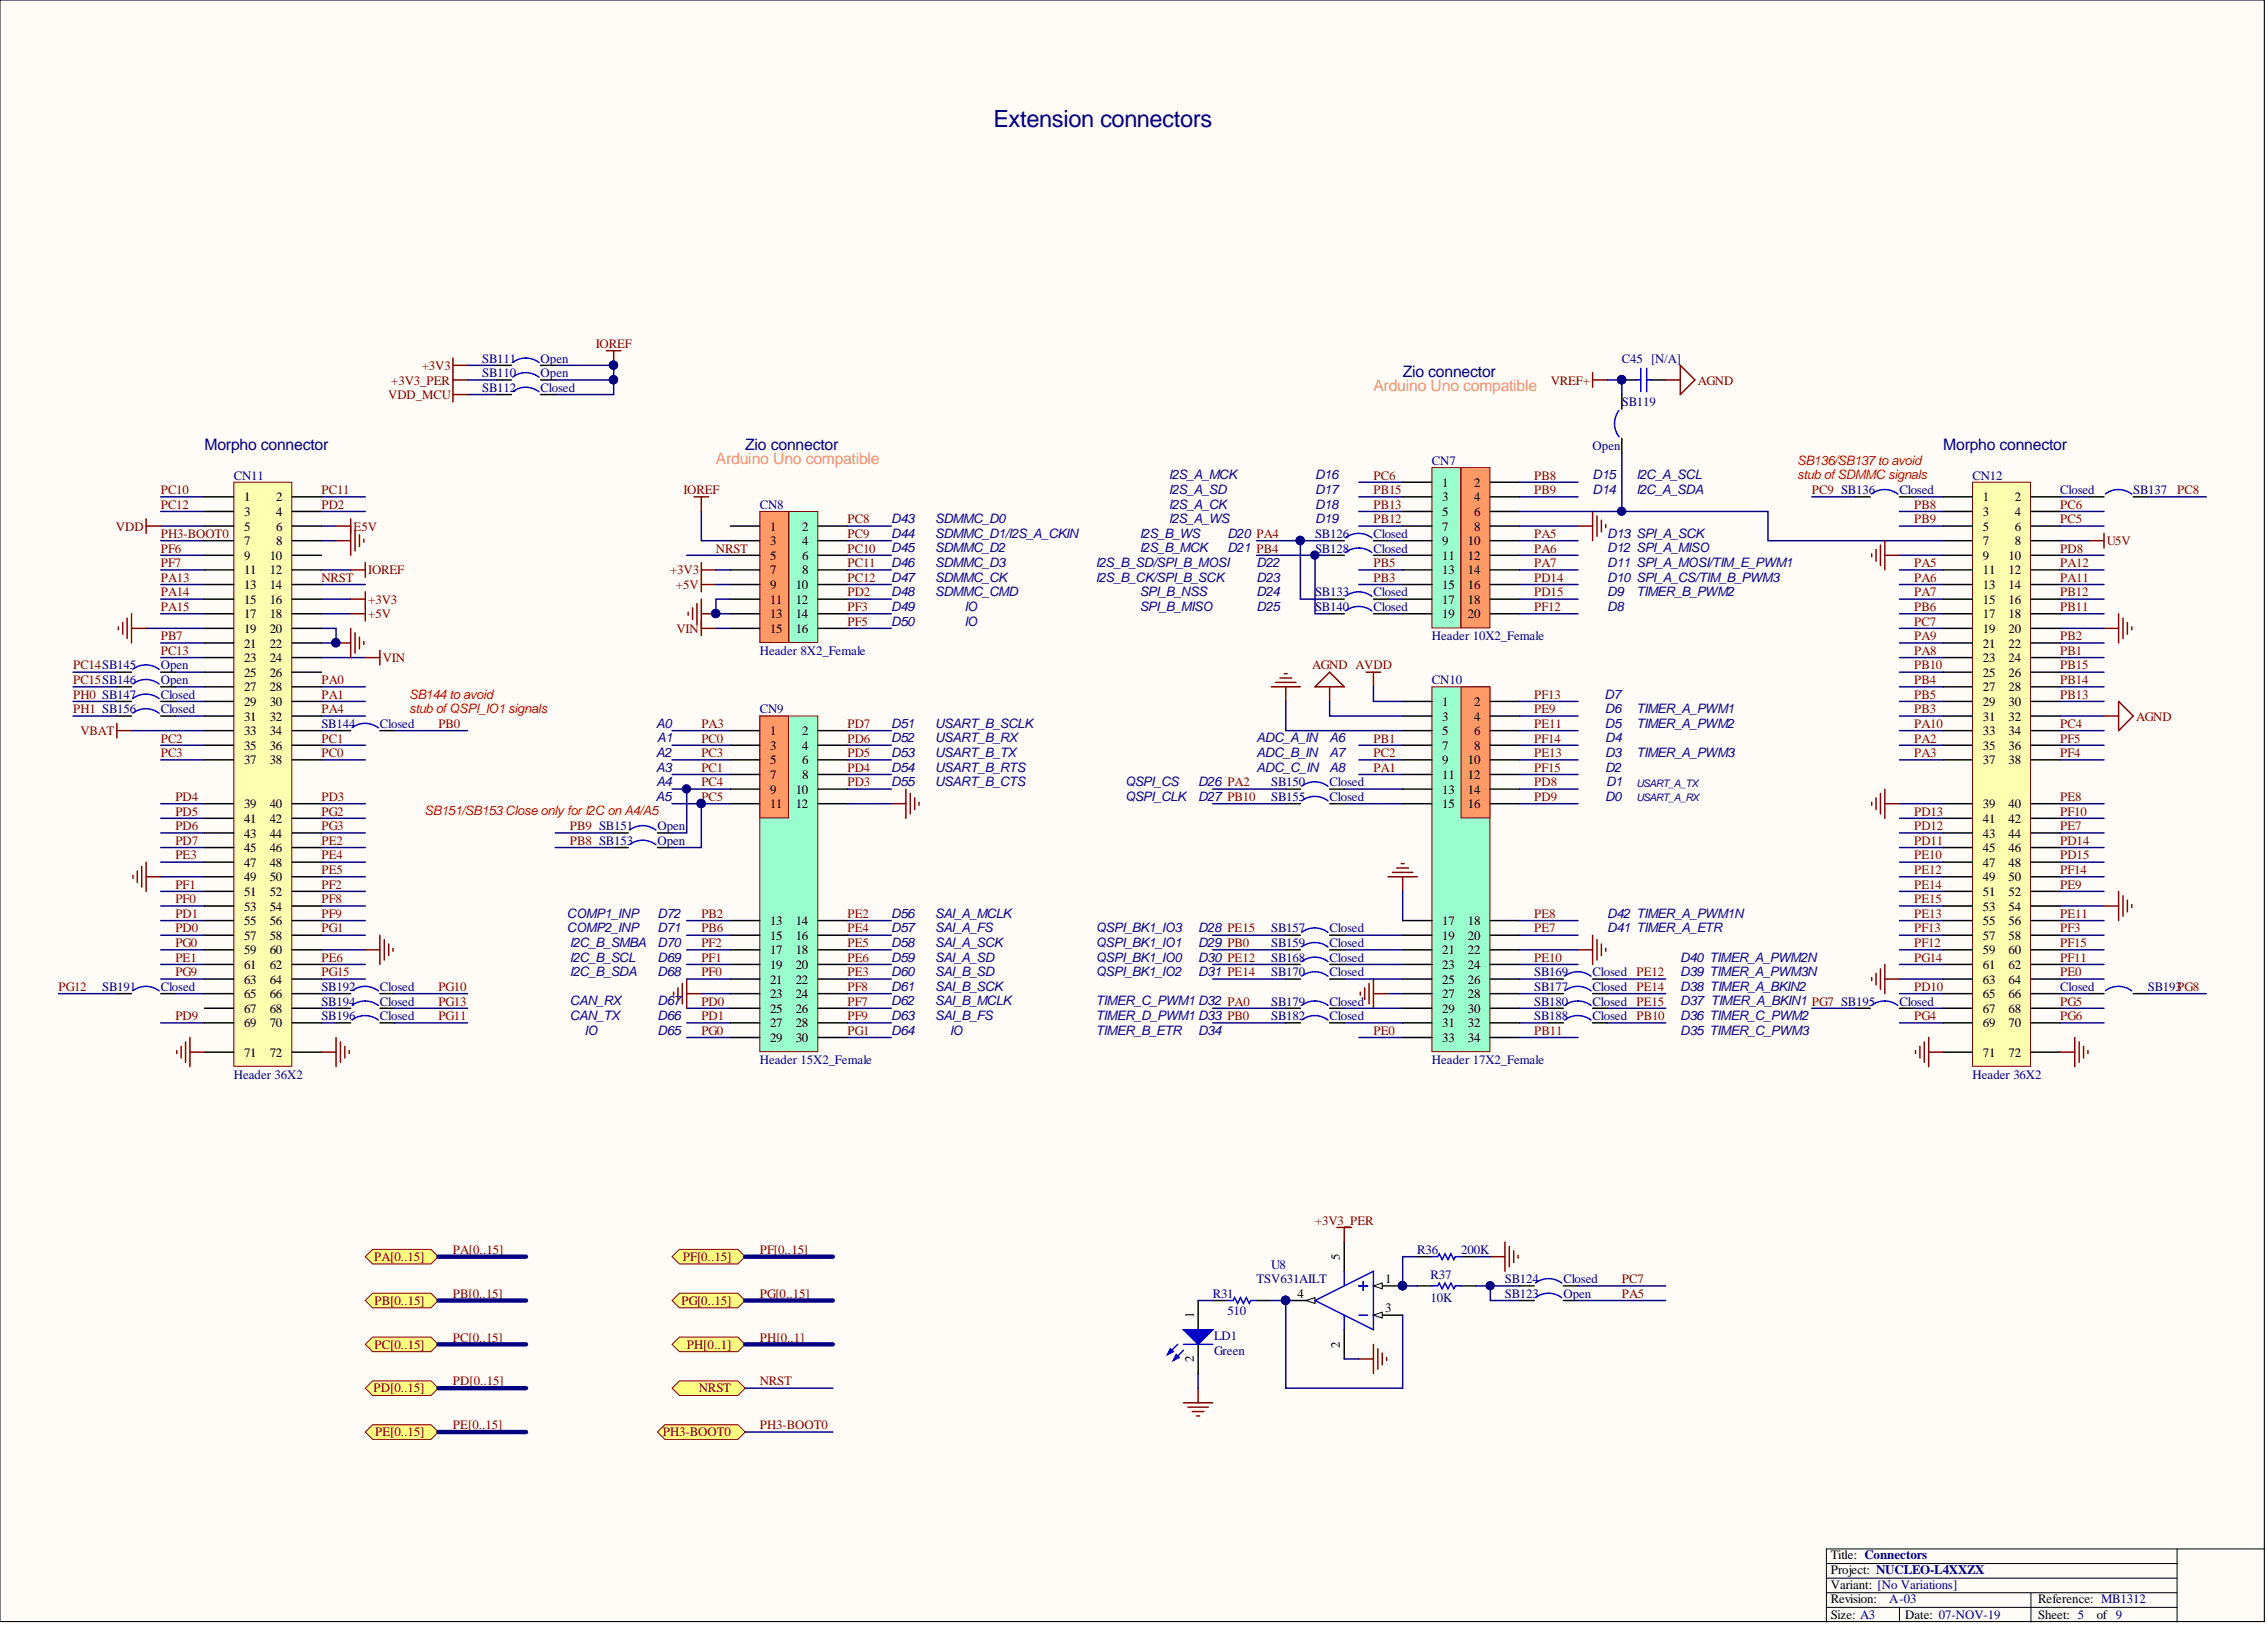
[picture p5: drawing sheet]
<svg xmlns="http://www.w3.org/2000/svg" width="393mm" height="282mm" viewBox="0 0 393 282" stroke-linecap="round" stroke-linejoin="round" font-family="sans-serif">
<defs><g id="words">
<text font-size="4.1" fill="#000080" x="172.4" y="22">Extension connectors</text>
<g font-size="2.7" fill="#000080">
<text x="243.4" y="65.3">Zio connector</text>
<text x="35.5" y="78">Morpho connector</text>
<text x="129.3" y="78">Zio connector</text>
<text x="337.2" y="78">Morpho connector</text>
</g>
<g font-size="2.7" fill="#f96">
<text x="238.3" y="67.9">Arduino Uno compatible</text>
<text x="124.2" y="80.5">Arduino Uno compatible</text>
</g>
<g font-size="2.3" fill="#0c0087">
<text x="202.8" y="83.2">I2S_A_MCK</text>
<text x="228.2" y="83.2">D16</text>
<text x="276.3" y="83.2">D15</text>
<text x="283.9" y="83.2">I2C_A_SCL</text>
<text x="202.8" y="85.7">I2S_A_SD</text>
<text x="202.8" y="88.2">I2S_A_CK</text>
<text x="228.2" y="85.7">D17</text>
<text x="228.2" y="88.2">D18</text>
<text x="276.3" y="85.7">D14</text>
<text x="283.9" y="85.7">I2C_A_SDA</text>
<text x="154.6" y="90.8">D43</text>
<text x="154.6" y="93.3">D44</text>
<text x="154.6" y="95.8">D45</text>
<text x="162.3" y="90.8">SDMMC_D0</text>
<text x="162.3" y="93.3">SDMMC_D1/I2S_A_CKIN</text>
<text x="162.3" y="95.8">SDMMC_D2</text>
<text x="197.7" y="93.3">I2S_B_WS</text>
<text x="197.7" y="95.8">I2S_B_MCK</text>
<text x="202.8" y="90.8">I2S_A_WS</text>
<text x="213" y="93.3">D20 PA4</text>
<text x="213" y="95.8">D21 PB4</text>
<text x="228.2" y="90.8">D19</text>
<text x="278.9" y="93.3">D13 SPI_A_SCK</text>
<text x="278.9" y="95.8">D12 SPI_A_MISO</text>
<text x="154.6" y="98.4">D46</text>
<text x="154.6" y="100.9">D47</text>
<text x="162.3" y="100.9">SDMMC_CK</text>
<text x="162.3" y="98.4">SDMMC_D3</text>
<text x="190.1" y="98.4">I2S_B_SD/SPI_B_MOSI</text>
<text x="190.1" y="100.9">I2S_B_CK/SPI_B_SCK</text>
<text x="218" y="98.4">D22</text>
<text x="218" y="100.9">D23</text>
<text x="278.9" y="100.9">D10 SPI_A_CS/TIM_B_PWM3</text>
<text x="278.9" y="98.4">D11 SPI_A_MOSI/TIM_E_PWM1</text>
<text x="154.6" y="103.4">D48</text>
<text x="154.6" y="106">D49</text>
<text x="162.3" y="103.4">SDMMC_CMD</text>
<text x="167.3" y="106">IO</text>
<text x="197.7" y="106">SPI_B_MISO</text>
<text x="197.7" y="103.4">SPI_B_NSS</text>
<text x="218" y="103.4">D24</text>
<text x="218" y="106">D25</text>
<text x="278.9" y="106">D8</text>
<text x="278.9" y="103.4">D9</text>
<text x="283.9" y="103.4">TIMER_B_PWM2</text>
<text x="154.6" y="108.5">D50</text>
<text x="167.3" y="108.5">IO</text>
<text x="278.4" y="121.2">D7</text>
<text x="278.5" y="123.7">D6</text>
<text x="283.9" y="123.7">TIMER_A_PWM1</text>
<text x="113.8" y="126.2">A0</text>
<text x="113.8" y="131.3">A2</text>
<text x="114" y="128.8">A1</text>
<text x="154.6" y="126.2">D51</text>
<text x="154.6" y="128.8">D52</text>
<text x="154.6" y="131.3">D53</text>
<text x="162.3" y="131.3">USART_B_TX</text>
<text x="162.3" y="128.8">USART_B_RX</text>
<text x="162.3" y="126.2">USART_B_SCLK</text>
<text x="218" y="128.8">ADC_A_IN</text>
<text x="218" y="131.3">ADC_B_IN</text>
<text x="230.7" y="128.8">A6</text>
<text x="230.7" y="131.3">A7</text>
<text x="278.5" y="126.2">D5</text>
<text x="278.5" y="131.3">D3</text>
<text x="278.5" y="128.8">D4</text>
<text x="283.9" y="126.2">TIMER_A_PWM2</text>
<text x="283.9" y="131.3">TIMER_A_PWM3</text>
<text x="113.8" y="133.8">A3</text>
<text x="113.9" y="136.4">A4</text>
<text x="154.6" y="133.8">D54</text>
<text x="154.6" y="136.4">D55</text>
<text x="162.3" y="136.4">USART_B_CTS</text>
<text x="162.3" y="133.8">USART_B_RTS</text>
<text x="195.2" y="136.4">QSPI_CS</text>
<text x="207.9" y="136.4">D26 PA2</text>
<text x="218" y="133.8">ADC_C_IN</text>
<text x="230.7" y="133.8">A8</text>
<text x="278.5" y="133.8">D2</text>
<text x="278.7" y="136.4">D1</text>
<text x="113.8" y="138.9">A5</text>
<text x="195.2" y="138.9">QSPI_CLK</text>
<text x="207.9" y="138.9">D27 PB10</text>
<text x="278.5" y="138.9">D0</text>
<text x="98.4" y="159.2">COMP1_INP</text>
<text x="98.4" y="161.7">COMP2_INP</text>
<text x="114.1" y="159.2">D72</text>
<text x="114.1" y="161.7">D71</text>
<text x="154.6" y="159.2">D56</text>
<text x="154.6" y="161.7">D57</text>
<text x="162.3" y="161.7">SAI_A_FS</text>
<text x="162.3" y="159.2">SAI_A_MCLK</text>
<text x="190.1" y="161.7">QSPI_BK1_IO3</text>
<text x="207.9" y="161.7">D28 PE15</text>
<text x="278.9" y="161.7">D41 TIMER_A_ETR</text>
<text x="278.9" y="159.2">D42 TIMER_A_PWM1N</text>
<text x="98.9" y="166.8">I2C_B_SCL</text>
<text x="98.9" y="164.3">I2C_B_SMBA</text>
<text x="114.1" y="164.3">D70</text>
<text x="114.1" y="166.8">D69</text>
<text x="154.6" y="164.3">D58</text>
<text x="154.6" y="166.8">D59</text>
<text x="162.3" y="166.8">SAI_A_SD</text>
<text x="162.3" y="164.3">SAI_A_SCK</text>
<text x="190.1" y="166.8">QSPI_BK1_IO0</text>
<text x="190.1" y="164.3">QSPI_BK1_IO1</text>
<text x="207.9" y="164.3">D29 PB0</text>
<text x="207.9" y="166.8">D30 PE12</text>
<text x="291.5" y="166.8">D40 TIMER_A_PWM2N</text>
<text x="98.9" y="169.3">I2C_B_SDA</text>
<text x="114.1" y="169.3">D68</text>
<text x="154.6" y="169.3">D60</text>
<text x="154.6" y="171.9">D61</text>
<text x="162.3" y="169.3">SAI_B_SD</text>
<text x="162.3" y="171.9">SAI_B_SCK</text>
<text x="190.1" y="169.3">QSPI_BK1_IO2</text>
<text x="207.9" y="169.3">D31 PE14</text>
<text x="291.5" y="171.9">D38 TIMER_A_BKIN2</text>
<text x="291.5" y="169.3">D39 TIMER_A_PWM3N</text>
<text x="98.9" y="176.9">CAN_TX</text>
<text x="98.9" y="174.4">CAN_RX</text>
<text x="101.4" y="179.5">IO</text>
<text x="114.1" y="174.4">D67</text>
<text x="114.1" y="176.9">D66</text>
<text x="114.1" y="179.5">D65</text>
<text x="154.6" y="174.4">D62</text>
<text x="154.6" y="176.9">D63</text>
<text x="154.6" y="179.5">D64</text>
<text x="162.3" y="176.9">SAI_B_FS</text>
<text x="162.3" y="174.4">SAI_B_MCLK</text>
<text x="164.8" y="179.5">IO</text>
<text x="190.1" y="176.9">TIMER_D_PWM1 D33 PB0</text>
<text x="190.1" y="179.5">TIMER_B_ETR</text>
<text x="190.1" y="174.4">TIMER_C_PWM1 D32 PA0</text>
<text x="207.9" y="179.5">D34</text>
<text x="291.5" y="179.5">D35 TIMER_C_PWM3</text>
<text x="291.5" y="176.9">D36 TIMER_C_PWM2</text>
<text x="291.5" y="174.4">D37 TIMER_A_BKIN1 PG7 SB195</text>
</g>
<g font-size="2.3" fill="#f00">
<text x="311.8" y="80.6">SB136/SB137to avoid</text>
<text x="311.8" y="83.2">stub ofSDMMC signals</text>
<text x="71" y="121.2">SB144 to avoid</text>
<text x="71" y="123.7">stub ofQSPI_IO1 signals</text>
<text x="73.7" y="141.5">SB151/SB153 Close onlyforI2C on A4/A5</text>
</g>
<g font-size="2.2" fill="#800000">
<text x="73.2" y="64.2">+3V3</text>
<text x="103.4" y="60.4">IOREF</text>
<text x="67.4" y="69.2">VDD_MCU</text>
<text x="67.9" y="66.7">+3V3_PER</text>
<text x="269.1" y="66.7">VREF+</text>
<text x="294.6" y="66.7">AGND</text>
<text x="238.3" y="83.2">PC6</text>
<text x="266.2" y="83.2">PB8</text>
<text x="27.9" y="85.7">PC10</text>
<text x="27.9" y="88.2">PC12</text>
<text x="55.8" y="85.7">PC11</text>
<text x="55.8" y="88.2">PD2</text>
<text x="118.6" y="85.7">IOREF</text>
<text x="238.3" y="85.7">PB15</text>
<text x="238.3" y="88.2">PB13</text>
<text x="266.2" y="85.7">PB9</text>
<text x="314.4" y="85.7">PC9 SB136</text>
<text x="332.1" y="88.2">PB8</text>
<text x="357.5" y="88.2">PC6</text>
<text x="377.7" y="85.7">PC8</text>
<text x="20.1" y="92">VDD</text>
<text x="27.9" y="95.8">PF6</text>
<text x="27.9" y="93.3">PH3-BOOT0</text>
<text x="61.4" y="92">E5V</text>
<text x="124.2" y="95.8">NRST</text>
<text x="147" y="90.8">PC8</text>
<text x="147" y="93.3">PC9</text>
<text x="147" y="95.8">PC10</text>
<text x="238.3" y="90.8">PB12</text>
<text x="266.2" y="93.3">PA5</text>
<text x="266.2" y="95.8">PA6</text>
<text x="332.1" y="90.8">PB9</text>
<text x="357.5" y="90.8">PC5</text>
<text x="357.5" y="95.8">PD8</text>
<text x="365.6" y="94.6">U5V</text>
<text x="27.9" y="100.9">PA13</text>
<text x="27.9" y="98.4">PF7</text>
<text x="55.8" y="100.9">NRST</text>
<text x="63.9" y="99.7">IOREF</text>
<text x="116.3" y="99.7">+3V3</text>
<text x="147" y="98.4">PC11</text>
<text x="147" y="100.9">PC12</text>
<text x="238.3" y="98.4">PB5</text>
<text x="238.3" y="100.9">PB3</text>
<text x="266.2" y="98.4">PA7</text>
<text x="266.2" y="100.9">PD14</text>
<text x="332.1" y="98.4">PA5</text>
<text x="332.1" y="100.9">PA6</text>
<text x="357.5" y="100.9">PA11</text>
<text x="357.5" y="98.4">PA12</text>
<text x="27.9" y="106">PA15</text>
<text x="27.9" y="103.5">PA14</text>
<text x="63.9" y="104.7">+3V3</text>
<text x="63.9" y="107.3">+5V</text>
<text x="117.3" y="102.2">+5V</text>
<text x="147" y="103.5">PD2</text>
<text x="147" y="106">PF3</text>
<text x="266.2" y="103.5">PD15</text>
<text x="266.2" y="106">PF12</text>
<text x="332.1" y="103.5">PA7</text>
<text x="332.1" y="106">PB6</text>
<text x="357.5" y="106">PB11</text>
<text x="357.5" y="103.5">PB12</text>
<text x="27.9" y="111.1">PB7</text>
<text x="27.9" y="113.6">PC13</text>
<text x="117.4" y="109.8">VIN</text>
<text x="147" y="108.5">PF5</text>
<text x="332.1" y="111.1">PA9</text>
<text x="332.1" y="113.6">PA8</text>
<text x="332.1" y="108.5">PC7</text>
<text x="357.5" y="113.6">PB1</text>
<text x="357.5" y="111.1">PB2</text>
<text x="12.7" y="116.1">PC14SB145</text>
<text x="12.7" y="118.7">PC15SB146</text>
<text x="55.8" y="118.7">PA0</text>
<text x="66.4" y="114.9">VIN</text>
<text x="227.7" y="116.1">AGND AVDD</text>
<text x="332.1" y="118.7">PB4</text>
<text x="332.1" y="116.1">PB10</text>
<text x="357.5" y="118.7">PB14</text>
<text x="357.5" y="116.1">PB15</text>
<text x="12.7" y="121.2">PH0 SB147</text>
<text x="12.7" y="123.7">PH1 SB156</text>
<text x="55.8" y="123.7">PA4</text>
<text x="55.8" y="121.2">PA1</text>
<text x="266.2" y="121.2">PF13</text>
<text x="266.2" y="123.7">PE9</text>
<text x="332.1" y="123.7">PB3</text>
<text x="332.1" y="121.2">PB5</text>
<text x="357.5" y="121.2">PB13</text>
<text x="370.6" y="125">AGND</text>
<text x="13.9" y="127.5">VBAT</text>
<text x="27.9" y="128.8">PC2</text>
<text x="27.9" y="131.3">PC3</text>
<text x="55.8" y="128.8">PC1</text>
<text x="55.8" y="131.3">PC0</text>
<text x="76.1" y="126.3">PB0</text>
<text x="121.7" y="126.3">PA3</text>
<text x="121.7" y="128.8">PC0</text>
<text x="121.7" y="131.3">PC3</text>
<text x="147" y="131.3">PD5</text>
<text x="147" y="128.8">PD6</text>
<text x="147" y="126.3">PD7</text>
<text x="238.3" y="128.8">PB1</text>
<text x="238.3" y="131.3">PC2</text>
<text x="266.2" y="128.8">PF14</text>
<text x="266.2" y="126.3">PE11</text>
<text x="266.2" y="131.3">PE13</text>
<text x="332.1" y="128.8">PA2</text>
<text x="332.1" y="126.3">PA10</text>
<text x="332.1" y="131.3">PA3</text>
<text x="357.5" y="126.3">PC4</text>
<text x="357.5" y="131.3">PF4</text>
<text x="357.5" y="128.8">PF5</text>
<text x="121.7" y="133.9">PC1</text>
<text x="121.7" y="136.4">PC4</text>
<text x="147" y="136.4">PD3</text>
<text x="147" y="133.9">PD4</text>
<text x="238.3" y="133.9">PA1</text>
<text x="266.2" y="133.9">PF15</text>
<text x="266.2" y="136.4">PD8</text>
<text x="30.4" y="138.9">PD4</text>
<text x="30.4" y="141.5">PD5</text>
<text x="55.8" y="138.9">PD3</text>
<text x="55.8" y="141.5">PG2</text>
<text x="121.7" y="138.9">PC5</text>
<text x="266.2" y="138.9">PD9</text>
<text x="332.1" y="141.5">PD13</text>
<text x="357.5" y="138.9">PE8</text>
<text x="357.5" y="141.5">PF10</text>
<text x="30.4" y="149.1">PE3</text>
<text x="30.4" y="144">PD6</text>
<text x="30.4" y="146.5">PD7</text>
<text x="55.8" y="146.5">PE2</text>
<text x="55.8" y="149.1">PE4</text>
<text x="55.8" y="144">PG3</text>
<text x="98.9" y="146.5">PB8 SB153</text>
<text x="98.9" y="144">PB9 SB151</text>
<text x="332.1" y="149.1">PE10</text>
<text x="332.1" y="146.5">PD11</text>
<text x="332.1" y="144">PD12</text>
<text x="357.5" y="144">PE7</text>
<text x="357.5" y="146.5">PD14</text>
<text x="357.5" y="149.1">PD15</text>
<text x="30.4" y="154.1">PF1</text>
<text x="55.8" y="151.6">PE5</text>
<text x="55.8" y="154.1">PF2</text>
<text x="332.1" y="154.1">PE14</text>
<text x="332.1" y="151.6">PE12</text>
<text x="357.5" y="154.1">PE9</text>
<text x="357.5" y="151.6">PF14</text>
<text x="30.4" y="161.7">PD0</text>
<text x="30.4" y="159.2">PD1</text>
<text x="30.4" y="156.7">PF0</text>
<text x="55.8" y="161.7">PG1</text>
<text x="55.8" y="159.2">PF9</text>
<text x="55.8" y="156.7">PF8</text>
<text x="121.7" y="159.2">PB2</text>
<text x="121.7" y="161.7">PB6</text>
<text x="147" y="159.2">PE2</text>
<text x="147" y="161.7">PE4</text>
<text x="266.2" y="159.2">PE8</text>
<text x="266.2" y="161.7">PE7</text>
<text x="332.1" y="156.7">PE15</text>
<text x="332.1" y="159.2">PE13</text>
<text x="332.1" y="161.7">PF13</text>
<text x="357.5" y="159.2">PE11</text>
<text x="357.5" y="161.7">PF3</text>
<text x="30.4" y="166.8">PE1</text>
<text x="30.4" y="164.3">PG0</text>
<text x="55.8" y="166.8">PE6</text>
<text x="121.7" y="166.8">PF1</text>
<text x="121.7" y="164.3">PF2</text>
<text x="147" y="164.3">PE5</text>
<text x="147" y="166.8">PE6</text>
<text x="266.2" y="166.8">PE10</text>
<text x="332.1" y="166.8">PG14</text>
<text x="332.1" y="164.3">PF12</text>
<text x="357.5" y="164.3">PF15</text>
<text x="357.5" y="166.8">PF11</text>
<text x="10.1" y="171.9">PG12</text>
<text x="30.4" y="169.4">PG9</text>
<text x="55.8" y="169.4">PG15</text>
<text x="76.1" y="171.9">PG10</text>
<text x="121.7" y="169.4">PF0</text>
<text x="147" y="169.4">PE3</text>
<text x="147" y="171.9">PF8</text>
<text x="283.9" y="171.9">PE14</text>
<text x="283.9" y="169.4">PE12</text>
<text x="332.1" y="171.9">PD10</text>
<text x="357.5" y="169.4">PE0</text>
<text x="30.4" y="177">PD9</text>
<text x="76.1" y="177">PG11</text>
<text x="76.1" y="174.4">PG13</text>
<text x="121.7" y="174.4">PD0</text>
<text x="121.7" y="177">PD1</text>
<text x="121.7" y="179.5">PG0</text>
<text x="147" y="177">PF9</text>
<text x="147" y="174.4">PF7</text>
<text x="147" y="179.5">PG1</text>
<text x="238.3" y="179.5">PE0</text>
<text x="266.2" y="179.5">PB11</text>
<text x="283.9" y="177">PB10</text>
<text x="283.9" y="174.4">PE15</text>
<text x="332.1" y="177">PG4</text>
<text x="357.5" y="174.4">PG5</text>
<text x="357.5" y="177">PG6</text>
<text x="228.1" y="212.4">+3V3_PER</text>
<text x="64.9" y="218.7">PA[0..15]</text>
<text x="78.6" y="217.5">PA[0..15]</text>
<text x="118.5" y="218.7">PF[0..15]</text>
<text x="131.8" y="217.5">PF[0..15]</text>
<text x="65" y="226.3">PB[0..15]</text>
<text x="78.6" y="225.1">PB[0..15]</text>
<text x="118.2" y="226.3">PG[0..15]</text>
<text x="131.8" y="225.1">PG[0..15]</text>
<text x="281.4" y="225.1">PA5</text>
<text x="281.4" y="222.6">PC7</text>
<text x="65" y="233.9">PC[0..15]</text>
<text x="78.6" y="232.7">PC[0..15]</text>
<text x="119.2" y="233.9">PH[0..1]</text>
<text x="131.8" y="232.7">PH[0..1]</text>
<text x="64.8" y="241.5">PD[0..15]</text>
<text x="78.6" y="240.3">PD[0..15]</text>
<text x="121.3" y="241.5">NRST</text>
<text x="131.8" y="240.3">NRST</text>
<text x="65.1" y="249.1">PE[0..15]</text>
<text x="78.6" y="247.9">PE[0..15]</text>
<text x="115" y="249.1">PH3-BOOT0</text>
<text x="131.8" y="247.9">PH3-BOOT0</text>
</g>
<g font-size="2.2" fill="#000080">
<text x="83.7" y="65.4">SB110</text>
<text x="83.7" y="62.9">SB111</text>
<text x="93.8" y="65.4">Open</text>
<text x="93.8" y="62.9">Open</text>
<text x="281.4" y="62.9">C45 [N/A]</text>
<text x="83.7" y="68">SB112</text>
<text x="93.8" y="68">Closed</text>
<text x="281.4" y="70.5">SB119</text>
<text x="40.6" y="83.2">CN11</text>
<text x="248.4" y="80.6">CN7</text>
<text x="276.3" y="78.1">Open</text>
<text x="342.2" y="83.2">CN12</text>
<text x="131.8" y="88.2">CN8</text>
<text x="329.6" y="85.7">Closed</text>
<text x="357.5" y="85.7">Closed</text>
<text x="370.1" y="85.7">SB137</text>
<text x="228.2" y="93.3">SB126</text>
<text x="228.2" y="95.8">SB128</text>
<text x="238.3" y="93.3">Closed</text>
<text x="238.3" y="95.8">Closed</text>
<text x="228.2" y="103.5">SB133</text>
<text x="228.2" y="106">SB140</text>
<text x="238.3" y="103.5">Closed</text>
<text x="238.3" y="106">Closed</text>
<text x="131.8" y="113.6">Header 8X2_Female</text>
<text x="248.4" y="111.1">Header 10X2_Female</text>
<text x="27.9" y="118.7">Open</text>
<text x="27.9" y="116.1">Open</text>
<text x="248.4" y="118.7">CN10</text>
<text x="27.9" y="123.7">Closed</text>
<text x="27.9" y="121.2">Closed</text>
<text x="131.8" y="123.7">CN9</text>
<text x="55.8" y="126.3">SB144</text>
<text x="65.9" y="126.3">Closed</text>
<text x="220.6" y="136.4">SB150</text>
<text x="230.7" y="136.4">Closed</text>
<text x="220.6" y="138.9">SB155</text>
<text x="230.7" y="138.9">Closed</text>
<text x="114.1" y="146.5">Open</text>
<text x="114.1" y="144">Open</text>
<text x="220.6" y="161.7">SB157</text>
<text x="230.7" y="161.7">Closed</text>
<text x="220.6" y="166.8">SB168</text>
<text x="220.6" y="164.3">SB159</text>
<text x="230.7" y="166.8">Closed</text>
<text x="230.7" y="164.3">Closed</text>
<text x="17.7" y="171.9">SB191</text>
<text x="27.9" y="171.9">Closed</text>
<text x="55.8" y="171.9">SB192</text>
<text x="65.9" y="171.9">Closed</text>
<text x="220.6" y="169.4">SB170</text>
<text x="230.7" y="169.4">Closed</text>
<text x="266.2" y="171.9">SB177</text>
<text x="266.2" y="169.4">SB169</text>
<text x="276.3" y="171.9">Closed</text>
<text x="276.3" y="169.4">Closed</text>
<text x="357.5" y="171.9">Closed</text>
<text x="372.7" y="171.9">SB193PG8</text>
<text x="55.8" y="174.4">SB194</text>
<text x="55.8" y="177">SB196</text>
<text x="65.9" y="174.4">Closed</text>
<text x="65.9" y="177">Closed</text>
<text x="220.6" y="174.4">SB179</text>
<text x="220.6" y="177">SB182</text>
<text x="230.7" y="174.4">Closed</text>
<text x="230.7" y="177">Closed</text>
<text x="266.2" y="177">SB188</text>
<text x="266.2" y="174.4">SB180</text>
<text x="276.3" y="177">Closed</text>
<text x="276.3" y="174.4">Closed</text>
<text x="329.6" y="174.4">Closed</text>
<text x="131.8" y="184.6">Header 15X2_Female</text>
<text x="248.4" y="184.6">Header 17X2_Female</text>
<text x="40.6" y="187.1">Header 36X2</text>
<text x="342.2" y="187.1">Header 36X2</text>
<text x="220.6" y="220">U8</text>
<text x="245.9" y="217.5">R36</text>
<text x="248.2" y="221.8">R37</text>
<text x="253.5" y="217.5">200K</text>
<text x="210.4" y="225.1">R31</text>
<text x="218" y="222.6">TSV631AILT</text>
<text x="248.2" y="225.9">10K</text>
<text x="261.1" y="222.6">SB124</text>
<text x="261.1" y="225.1">SB123</text>
<text x="271.3" y="222.6">Closed</text>
<text x="271.3" y="225.1">Open</text>
<text x="210.7" y="232.5">LD1</text>
<text x="213" y="228.2">510</text>
<text x="210.7" y="235">Green</text>
<text x="327.8" y="278.1">A-03</text>
</g>
<g font-size="2.2">
<text x="42.3" y="87">1</text>
<text x="42.3" y="89.5">3</text>
<text x="47.9" y="87">2</text>
<text x="47.9" y="89.5">4</text>
<text x="250.2" y="84.4">1</text>
<text x="250.2" y="87">3</text>
<text x="250.2" y="89.5">5</text>
<text x="255.8" y="84.4">2</text>
<text x="255.8" y="87">4</text>
<text x="255.8" y="89.5">6</text>
<text x="344" y="87">1</text>
<text x="344" y="89.5">3</text>
<text x="349.6" y="87">2</text>
<text x="349.6" y="89.5">4</text>
<text x="42.3" y="92">5</text>
<text x="42.3" y="94.6">7</text>
<text x="47.9" y="92">6</text>
<text x="47.9" y="94.6">8</text>
<text x="133.6" y="92">1</text>
<text x="133.6" y="94.6">3</text>
<text x="139.2" y="92">2</text>
<text x="139.2" y="94.6">4</text>
<text x="250.2" y="92">7</text>
<text x="250.2" y="94.6">9</text>
<text x="254.7" y="94.6">10</text>
<text x="255.8" y="92">8</text>
<text x="344" y="92">5</text>
<text x="344" y="94.6">7</text>
<text x="349.6" y="92">6</text>
<text x="349.6" y="94.6">8</text>
<text x="42.3" y="97.1">9</text>
<text x="42.3" y="99.7">11</text>
<text x="46.8" y="97.1">10</text>
<text x="46.8" y="99.7">12</text>
<text x="133.6" y="97.1">5</text>
<text x="133.6" y="99.7">7</text>
<text x="139.2" y="97.1">6</text>
<text x="139.2" y="99.7">8</text>
<text x="250.2" y="97.1">11</text>
<text x="250.2" y="99.7">13</text>
<text x="254.7" y="97.1">12</text>
<text x="254.7" y="99.7">14</text>
<text x="344" y="97.1">9</text>
<text x="344" y="99.7">11</text>
<text x="348.5" y="97.1">10</text>
<text x="348.5" y="99.7">12</text>
<text x="42.3" y="102.2">13</text>
<text x="42.3" y="104.7">15</text>
<text x="42.3" y="107.3">17</text>
<text x="46.8" y="102.2">14</text>
<text x="46.8" y="104.7">16</text>
<text x="46.8" y="107.3">18</text>
<text x="133.6" y="102.2">9</text>
<text x="133.6" y="104.7">11</text>
<text x="133.6" y="107.3">13</text>
<text x="138.1" y="102.2">10</text>
<text x="138.1" y="104.7">12</text>
<text x="138.1" y="107.3">14</text>
<text x="250.2" y="102.2">15</text>
<text x="250.2" y="104.7">17</text>
<text x="250.2" y="107.3">19</text>
<text x="254.7" y="102.2">16</text>
<text x="254.7" y="104.7">18</text>
<text x="254.7" y="107.3">20</text>
<text x="344" y="102.2">13</text>
<text x="344" y="104.7">15</text>
<text x="344" y="107.3">17</text>
<text x="348.5" y="102.2">14</text>
<text x="348.5" y="104.7">16</text>
<text x="348.5" y="107.3">18</text>
<text x="42.3" y="109.8">19</text>
<text x="42.3" y="112.3">21</text>
<text x="46.8" y="109.8">20</text>
<text x="46.8" y="112.3">22</text>
<text x="133.6" y="109.8">15</text>
<text x="138.1" y="109.8">16</text>
<text x="344" y="109.8">19</text>
<text x="344" y="112.3">21</text>
<text x="348.5" y="109.8">20</text>
<text x="348.5" y="112.3">22</text>
<text x="42.3" y="114.9">23</text>
<text x="42.3" y="117.4">25</text>
<text x="42.3" y="119.9">27</text>
<text x="46.8" y="114.9">24</text>
<text x="46.8" y="117.4">26</text>
<text x="46.8" y="119.9">28</text>
<text x="344" y="114.9">23</text>
<text x="344" y="117.4">25</text>
<text x="344" y="119.9">27</text>
<text x="348.5" y="114.9">24</text>
<text x="348.5" y="117.4">26</text>
<text x="348.5" y="119.9">28</text>
<text x="42.3" y="122.5">29</text>
<text x="42.3" y="125">31</text>
<text x="46.8" y="122.5">30</text>
<text x="46.8" y="125">32</text>
<text x="250.2" y="122.5">1</text>
<text x="250.2" y="125">3</text>
<text x="255.8" y="122.5">2</text>
<text x="255.8" y="125">4</text>
<text x="344" y="122.5">29</text>
<text x="344" y="125">31</text>
<text x="348.5" y="122.5">30</text>
<text x="348.5" y="125">32</text>
<text x="42.3" y="127.5">33</text>
<text x="42.3" y="130.1">35</text>
<text x="46.8" y="127.5">34</text>
<text x="46.8" y="130.1">36</text>
<text x="133.6" y="127.5">1</text>
<text x="133.6" y="130.1">3</text>
<text x="139.2" y="127.5">2</text>
<text x="139.2" y="130.1">4</text>
<text x="250.2" y="127.5">5</text>
<text x="250.2" y="130.1">7</text>
<text x="255.8" y="127.5">6</text>
<text x="255.8" y="130.1">8</text>
<text x="344" y="127.5">33</text>
<text x="344" y="130.1">35</text>
<text x="348.5" y="127.5">34</text>
<text x="348.5" y="130.1">36</text>
<text x="42.3" y="132.6">37</text>
<text x="46.8" y="132.6">38</text>
<text x="133.6" y="132.6">5</text>
<text x="133.6" y="135.1">7</text>
<text x="133.6" y="137.7">9</text>
<text x="138.1" y="137.7">10</text>
<text x="139.2" y="132.6">6</text>
<text x="139.2" y="135.1">8</text>
<text x="250.2" y="132.6">9</text>
<text x="250.2" y="135.1">11</text>
<text x="250.2" y="137.7">13</text>
<text x="254.7" y="132.6">10</text>
<text x="254.7" y="135.1">12</text>
<text x="254.7" y="137.7">14</text>
<text x="344" y="132.6">37</text>
<text x="348.5" y="132.6">38</text>
<text x="42.3" y="140.2">39</text>
<text x="42.3" y="142.7">41</text>
<text x="46.8" y="142.7">42</text>
<text x="46.8" y="140.2">40</text>
<text x="133.6" y="140.2">11</text>
<text x="138.1" y="140.2">12</text>
<text x="250.2" y="140.2">15</text>
<text x="254.7" y="140.2">16</text>
<text x="344" y="140.2">39</text>
<text x="344" y="142.7">41</text>
<text x="348.5" y="142.7">42</text>
<text x="348.5" y="140.2">40</text>
<text x="42.3" y="145.3">43</text>
<text x="42.3" y="147.8">45</text>
<text x="46.8" y="145.3">44</text>
<text x="46.8" y="147.8">46</text>
<text x="344" y="145.3">43</text>
<text x="344" y="147.8">45</text>
<text x="348.5" y="145.3">44</text>
<text x="348.5" y="147.8">46</text>
<text x="42.3" y="150.3">47</text>
<text x="42.3" y="152.9">49</text>
<text x="42.3" y="155.4">51</text>
<text x="46.8" y="150.3">48</text>
<text x="46.8" y="152.9">50</text>
<text x="46.8" y="155.4">52</text>
<text x="344" y="150.3">47</text>
<text x="344" y="152.9">49</text>
<text x="344" y="155.4">51</text>
<text x="348.5" y="150.3">48</text>
<text x="348.5" y="152.9">50</text>
<text x="348.5" y="155.4">52</text>
<text x="42.3" y="157.9">53</text>
<text x="42.3" y="160.5">55</text>
<text x="46.8" y="157.9">54</text>
<text x="46.8" y="160.5">56</text>
<text x="133.6" y="160.5">13</text>
<text x="138.1" y="160.5">14</text>
<text x="250.2" y="160.5">17</text>
<text x="254.7" y="160.5">18</text>
<text x="344" y="157.9">53</text>
<text x="344" y="160.5">55</text>
<text x="348.5" y="157.9">54</text>
<text x="348.5" y="160.5">56</text>
<text x="42.3" y="163">57</text>
<text x="42.3" y="165.6">59</text>
<text x="46.8" y="163">58</text>
<text x="46.8" y="165.6">60</text>
<text x="133.6" y="163">15</text>
<text x="133.6" y="165.6">17</text>
<text x="138.1" y="163">16</text>
<text x="138.1" y="165.6">18</text>
<text x="250.2" y="163">19</text>
<text x="250.2" y="165.6">21</text>
<text x="254.7" y="163">20</text>
<text x="254.7" y="165.6">22</text>
<text x="344" y="163">57</text>
<text x="344" y="165.6">59</text>
<text x="348.5" y="163">58</text>
<text x="348.5" y="165.6">60</text>
<text x="42.3" y="168.1">61</text>
<text x="42.3" y="170.6">63</text>
<text x="42.3" y="173.2">65</text>
<text x="46.8" y="168.1">62</text>
<text x="46.8" y="170.6">64</text>
<text x="46.8" y="173.2">66</text>
<text x="133.6" y="168.1">19</text>
<text x="133.6" y="170.6">21</text>
<text x="133.6" y="173.2">23</text>
<text x="138.1" y="168.1">20</text>
<text x="138.1" y="170.6">22</text>
<text x="138.1" y="173.2">24</text>
<text x="250.2" y="168.1">23</text>
<text x="250.2" y="170.6">25</text>
<text x="250.2" y="173.2">27</text>
<text x="254.7" y="168.1">24</text>
<text x="254.7" y="170.6">26</text>
<text x="254.7" y="173.2">28</text>
<text x="344" y="168.1">61</text>
<text x="344" y="170.6">63</text>
<text x="344" y="173.2">65</text>
<text x="348.5" y="168.1">62</text>
<text x="348.5" y="170.6">64</text>
<text x="348.5" y="173.2">66</text>
<text x="42.3" y="175.7">67</text>
<text x="42.3" y="178.2">69</text>
<text x="46.8" y="175.7">68</text>
<text x="46.8" y="178.2">70</text>
<text x="133.6" y="175.7">25</text>
<text x="133.6" y="178.2">27</text>
<text x="138.1" y="175.7">26</text>
<text x="138.1" y="178.2">28</text>
<text x="250.2" y="175.7">29</text>
<text x="250.2" y="178.2">31</text>
<text x="254.7" y="175.7">30</text>
<text x="254.7" y="178.2">32</text>
<text x="344" y="175.7">67</text>
<text x="344" y="178.2">69</text>
<text x="348.5" y="175.7">68</text>
<text x="348.5" y="178.2">70</text>
<text x="42.3" y="183.3">71</text>
<text x="46.8" y="183.3">72</text>
<text x="133.6" y="180.8">29</text>
<text x="138.1" y="180.8">30</text>
<text x="250.2" y="180.8">33</text>
<text x="254.7" y="180.8">34</text>
<text x="344" y="183.3">71</text>
<text x="348.5" y="183.3">72</text>
<text x="232.5" y="218.5" transform="rotate(-90 232.5 218.5)">5</text>
<text x="225.1" y="225.1">4</text>
<text x="240.3" y="227.6">3</text>
<text x="240.3" y="222.6">1</text>
<text x="207.1" y="228.6" transform="rotate(-90 207.1 228.6)">1</text>
<text x="232.5" y="233.8" transform="rotate(-90 232.5 233.8)">2</text>
<text x="207.1" y="236.3" transform="rotate(-90 207.1 236.3)">2</text>
<text x="317.7" y="270.5">Title: Connectors</text>
<text x="317.7" y="273">Project: NUCLEO-L4XXZX</text>
<text x="317.7" y="275.6">Variant: [No Variations]</text>
<text x="317.7" y="280.9">Size: A3</text>
<text x="317.7" y="278.1">Revision:</text>
<text x="330.6" y="280.9">Date: 07-NOV-19</text>
<text x="353.7" y="278.1">Reference: MB1312</text>
<text x="353.7" y="280.9">Sheet: 5</text>
<text x="363.8" y="280.9">of 9</text>
</g>
<g font-size="1.8" fill="#0c0087">
<text x="283.9" y="136.5">USART_A_TX</text>
<text x="283.9" y="139">USART_A_RX</text>
</g>
</g></defs>
<path d="M0 0h392.9v281.3h-392.9z" fill="#fffcf8" stroke="#000" stroke-width=".17"/>
<path d="M316.9 271.2h60.8M316.9 273.7h60.8M316.9 278.8h60.8M316.9 276.3h60.8M329.6 278.8v2.5M352.4 276.3v5M377.7 268.7v12.6M393 268.7h-76.1v12.6" fill="none" stroke="#000" stroke-width=".17"/>
<path d="M119.4 106.2v.5M120.2 105.4v2.1M120.9 104.7v3.5M121.7 103.9v6.4M121.7 106.5h2.5M121.7 109h2.5" fill="none" stroke="#800000" stroke-width=".25"/>
<circle cx="124.2" cy="106.4" r=".72" fill="#000080" stroke="#000080" stroke-width=".17"/>
<path d="M126.8 103.9h-2.6v2.6h2.6" fill="none" stroke="#000080" stroke-width=".25"/>
<path d="M63.4 218l1.2-1.3h10.2l1.3 1.3-1.3 1.2h-10.2z" fill-rule="evenodd" fill="#ffff80" stroke="#800000" stroke-width=".17"/>
<path d="M76.1 218h15.2" fill="none" stroke="#000080" stroke-width=".76"/>
<path d="M63.4 225.6l1.2-1.3h10.2l1.3 1.3-1.3 1.3h-10.2z" fill-rule="evenodd" fill="#ffff80" stroke="#800000" stroke-width=".17"/>
<path d="M76.1 225.6h15.2" fill="none" stroke="#000080" stroke-width=".76"/>
<path d="M63.4 233.2l1.2-1.3h10.2l1.3 1.3-1.3 1.3h-10.2z" fill-rule="evenodd" fill="#ffff80" stroke="#800000" stroke-width=".17"/>
<path d="M76.1 233.2h15.2" fill="none" stroke="#000080" stroke-width=".76"/>
<path d="M228.2 119.1l2.5-2.5 2.5 2.5zM230.7 119.1v2.6" fill="none" stroke="#800000" stroke-width=".25"/>
<path d="M116.6 240.8l1.3-1.3h10.1l1.3 1.3-1.3 1.3h-10.1z" fill-rule="evenodd" fill="#ffff80" stroke="#800000" stroke-width=".17"/>
<path d="M129.3 240.8h15.2" fill="none" stroke="#000080" stroke-width=".25"/>
<path d="M237 116.6h2.6M238.3 116.6v2.5" fill="none" stroke="#800000" stroke-width=".25"/>
<path d="M114.1 248.4l1.3-1.3h12.6l1.3 1.3-1.3 1.3h-12.6z" fill-rule="evenodd" fill="#ffff80" stroke="#800000" stroke-width=".17"/>
<path d="M96.3 147h10.2M96.3 144.5h10.2M129.3 248.4h15.2" fill="none" stroke="#000080" stroke-width=".25"/>
<path d="M207.9 225.6v5.1M207.9 233.2v5.1" fill="none" stroke="#000" stroke-width=".25"/>
<path d="M205.3 230.7h5.1l-2.5 2.5z" fill="#00f"/>
<path d="M204.3 233.2l-1.7 1.8M205.3 230.7h5.1l-2.5 2.5zM205.3 234.2l-1.7 1.8" fill="none" stroke="#00f" stroke-width=".25"/>
<path d="M204.1 235l.5 .5-1 .5z" fill="#00f"/>
<path d="M204.1 235l.5 .5-1 .5z" fill="none" stroke="#00f" stroke-width=".25"/>
<path d="M203.1 234l.5 .5-1 .5z" fill="#00f"/>
<path d="M203.1 234l.5 .5-1 .5zM205.3 233.2h5.1M213 225.6h1l.2-.5 .5 1 .5-1 .5 1 .6-1 .5 1 .2-.5h1" fill="none" stroke="#00f" stroke-width=".25"/>
<path d="M210.4 225.6h2.6M218 225.6h2.6" fill="none" stroke="#000" stroke-width=".25"/>
<path d="M235.8 235.7h2.5M238.3 233.2v5.1M239.1 234v3.5M239.8 234.7v2M240.6 235.5v.5" fill="none" stroke="#800000" stroke-width=".25"/>
<path d="M63.4 240.8l1.2-1.3h10.2l1.3 1.3-1.3 1.3h-10.2z" fill-rule="evenodd" fill="#ffff80" stroke="#800000" stroke-width=".17"/>
<path d="M76.1 240.8h15.2" fill="none" stroke="#000080" stroke-width=".76"/>
<path d="M63.4 248.4l1.2-1.3h10.2l1.3 1.3-1.3 1.3h-10.2z" fill-rule="evenodd" fill="#ffff80" stroke="#800000" stroke-width=".17"/>
<path d="M76.1 248.4h15.2" fill="none" stroke="#000080" stroke-width=".76"/>
<path d="M116.6 218l1.3-1.3h10.1l1.3 1.3-1.3 1.2h-10.1z" fill-rule="evenodd" fill="#ffff80" stroke="#800000" stroke-width=".17"/>
<path d="M129.3 218h15.2" fill="none" stroke="#000080" stroke-width=".76"/>
<path d="M116.6 225.6l1.3-1.3h10.1l1.3 1.3-1.3 1.3h-10.1z" fill-rule="evenodd" fill="#ffff80" stroke="#800000" stroke-width=".17"/>
<path d="M129.3 225.6h15.2" fill="none" stroke="#000080" stroke-width=".76"/>
<path d="M109.3 146.5a3.8 3.8 0 0 1 4.5 0M109.3 144a3.8 3.8 0 0 1 4.5 0" fill="none" stroke="#00f" stroke-width=".25"/>
<path d="M106.5 147h2.5M106.5 144.5h2.5M114.1 147h2.5M114.1 144.5h2.5" fill="none" stroke="#000" stroke-width=".25"/>
<path d="M116.6 233.2l1.3-1.3h10.1l1.3 1.3-1.3 1.3h-10.1z" fill-rule="evenodd" fill="#ffff80" stroke="#800000" stroke-width=".17"/>
<path d="M129.3 233.2h15.2" fill="none" stroke="#000080" stroke-width=".76"/>
<path d="M256.1 218h2.5M207.9 225.6h2.5" fill="none" stroke="#000080" stroke-width=".25"/>
<path d="M258.6 218h2.5M261.1 215.4v5.1M261.9 216.2v3.6M262.6 217v2M263.4 217.7v.5M205.3 243.3h5.1M206.1 244.1h3.6M206.9 244.8h2M207.6 245.6h.5M207.9 240.8v2.5" fill="none" stroke="#800000" stroke-width=".25"/>
<path d="M245.9 218h2.5M253.5 218h2.6M238.3 228.1h5.1" fill="none" stroke="#000" stroke-width=".25"/>
<path d="M248.4 218h1.1l.2-.5 .5 1 .5-1 .5 1 .5-1 .6 1 .2-.5h1" fill="none" stroke="#00f" stroke-width=".25"/>
<path d="M238.3 228.1l1.5-.5v1z" fill="#fffcf8"/>
<path d="M238.3 228.1l1.5-.5v1z" fill="none" stroke="#000" stroke-width=".17"/>
<path d="M238.3 223.1h5.1" fill="none" stroke="#000" stroke-width=".25"/>
<path d="M238.3 223.1l1.5-.6v1.1z" fill="#fffcf8"/>
<path d="M238.3 223.1l1.5-.6v1.1z" fill="none" stroke="#000" stroke-width=".17"/>
<circle cx="243.3" cy="223" r=".72" fill="#000080" stroke="#000080" stroke-width=".17"/>
<path d="M223.1 225.6h5.1" fill="none" stroke="#000" stroke-width=".25"/>
<path d="M226.6 225.6l1.6-.5v1z" fill="#fffcf8"/>
<path d="M226.6 225.6l1.6-.5v1z" fill="none" stroke="#000" stroke-width=".17"/>
<g fill="#000080" stroke="#000080" stroke-width=".17">
<circle cx="223.1" cy="225.5" r=".72"/>
<circle cx="243.3" cy="223" r=".72"/>
<circle cx="119.1" cy="136.8" r=".72"/>
<circle cx="121.7" cy="139.4" r=".72"/>
</g>
<path d="M233.2 215.4v5.1M233.2 230.7v5M245.9 223.1h2.5M253.5 223.1h2.6" fill="none" stroke="#000" stroke-width=".25"/>
<path d="M228.2 225.6l10.1-5.1v10.2zM233.2 220.5v2.6M233.2 228.1v2.6M235.8 223.1h1.5M235.8 228.1h1.5M236.5 222.3v1.5M248.4 223.1h1.1l.2-.6 .5 1.1 .5-1.1 .5 1.1 .5-1.1 .6 1.1 .2-.5h1" fill="none" stroke="#00f" stroke-width=".25"/>
<g fill="none" stroke="#000080" stroke-width=".25">
<path d="M119.2 96.3h7.6M121.7 88.7v5.1h5.1M124.2 98.9h2.6M147 91.3h7.6M147 93.8h7.6M147 96.3h7.6M147 98.9h7.6M235.8 91.3h7.6M235.8 98.9h7.6M235.8 86.2h7.6M235.8 88.7h7.6M235.8 83.6h7.6"/>
<path d="M240.8 93.8h2.6M240.8 96.3h2.6M263.7 91.3h10.1M263.7 93.8h10.1M263.7 96.3h10.1M263.7 86.2h10.1M263.7 83.6h10.1M124.2 101.4h2.6M124.2 109h2.6M147 101.4h7.6M147 103.9h7.6M147 106.5h7.6"/>
<path d="M147 109h7.6M235.8 101.4h7.6M240.8 103.9h2.6M240.8 106.5h2.6M263.7 101.4h10.1M263.7 103.9h10.1M263.7 106.5h10.1M116.6 139.4h10.2M116.6 129.3h10.2M116.6 131.8h10.2M116.6 126.7h10.2M119.2 136.9v7.6h-2.6"/>
<path d="M121.7 139.4v7.6h-5.1M147 136.9h7.6M147 129.3h7.6M147 131.8h7.6M147 126.7h7.6M147 134.3h7.6M223.1 121.7v5h20.3M233.2 136.9h10.2M233.2 139.4h10.2M235.8 129.3h7.6M235.8 131.8h7.6M263.7 136.9h10.1"/>
<path d="M263.7 139.4h10.1M263.7 129.3h10.1M263.7 131.8h10.1M263.7 126.7h10.1M263.7 134.3h10.1M263.7 121.7h10.1M263.7 124.2h10.1M147 159.7h7.6M263.7 159.7h10.1M119.2 174.9h7.6M119.2 180h7.6M119.2 177.4h7.6"/>
<path d="M147 167.3h7.6M147 169.8h7.6M147 174.9h7.6M147 162.2h7.6M147 172.4h7.6M147 164.8h7.6M147 177.4h7.6M210.4 167.3h12.7M210.4 164.8h12.7M233.2 162.2h10.2M233.2 177.4h10.2M235.8 180h7.6"/>
<path d="M263.7 167.3h10.1M263.7 169.8h5M263.7 174.9h5M263.7 162.2h10.1M263.7 172.4h5M263.7 180h10.1M263.7 164.8h10.1M263.7 177.4h5M245.9 218h-2.5v5.1h2.5M207.9 238.3v2.5M220.6 225.6h2.5v15.2h20.3v-12.7M233.2 235.7h2.6"/>
<path d="M256.1 223.1h7.6"/>
</g>
<g fill="none" stroke="#800000" stroke-width=".25">
<path d="M121.7 97.6v5.1M121.7 98.9h2.5M273.8 91.3h2.5M276.3 88.7v5.1M277.1 89.5v3.5M277.9 90.2v2.1M278.6 91v.5M121.7 101.4h2.5M220.6 119.1h5M221.3 118.4h3.6M222.1 117.6h2M222.8 116.9h.5"/>
<path d="M223.1 119.1v2.6M116.9 172.1v.5M117.6 171.3v2.1M118.4 170.6v3.5M119.2 169.8v5.1M119.2 172.4h2.5M273.8 164.8h2.5M276.3 162.2v5.1M277.1 163v3.5M277.9 163.7v2.1M278.6 164.5v.5"/>
</g>
<path d="M131.8 88.7h5v22.8h-5z" fill="#f96" stroke="#800000" stroke-width=".17"/>
<path d="M126.8 91.3h5M126.8 93.8h5M126.8 96.3h5M126.8 98.9h5M126.8 101.4h5M126.8 103.9h5M126.8 106.5h5M126.8 109h5" fill="none" stroke="#000" stroke-width=".25"/>
<path d="M136.9 88.7h5v22.8h-5z" fill="#9fc" stroke="#800000" stroke-width=".17"/>
<path d="M142 91.3h5M142 93.8h5M142 96.3h5M142 98.9h5M142 101.4h5M142 103.9h5M142 106.5h5M142 109h5" fill="none" stroke="#000" stroke-width=".25"/>
<path d="M248.4 81.1h5v27.8h-5z" fill="#9fc" stroke="#800000" stroke-width=".17"/>
<path d="M243.4 83.6h5M243.4 86.2h5M243.4 88.7h5M243.4 91.3h5M243.4 93.8h5M243.4 96.3h5M243.4 98.9h5M243.4 101.4h5M243.4 103.9h5M243.4 106.5h5" fill="none" stroke="#000" stroke-width=".25"/>
<path d="M253.5 81.1h5v27.8h-5z" fill="#f96" stroke="#800000" stroke-width=".17"/>
<path d="M258.6 83.6h5.1M258.6 86.2h5.1M258.6 88.7h5.1M258.6 91.3h5.1M258.6 93.8h5.1M258.6 96.3h5.1M258.6 98.9h5.1M258.6 101.4h5.1M258.6 103.9h5.1M258.6 106.5h5.1" fill="none" stroke="#000" stroke-width=".25"/>
<path d="M263.7 98.9h10.1M147 139.4h7.6M147 180h7.6M240.8 172.4h2.6" fill="none" stroke="#000080" stroke-width=".25"/>
<path d="M154.6 139.4h2.6M157.2 136.9v5M157.9 137.6v3.6M158.7 138.4v2M159.5 139.2v.5M236 172.1v.5M236.8 171.3v2.1M237.5 170.6v3.5M238.3 169.8v5.1M238.3 172.4h2.5" fill="none" stroke="#800000" stroke-width=".25"/>
<path d="M131.8 124.2h10.1v58.2h-10.1z" fill="#9fc" stroke="#800000" stroke-width=".17"/>
<g fill="none" stroke="#000" stroke-width=".25">
<path d="M142 126.7h5M142 129.3h5M142 131.8h5M142 134.3h5M142 136.9h5M142 139.4h5M126.8 159.7h5M142 159.7h5M126.8 162.2h5M126.8 164.8h5M126.8 167.3h5M126.8 169.8h5"/>
<path d="M126.8 172.4h5M126.8 174.9h5M126.8 177.4h5M126.8 180h5M142 162.2h5M142 164.8h5M142 167.3h5M142 169.8h5M142 172.4h5M142 174.9h5M142 177.4h5M142 180h5"/>
</g>
<path d="M131.8 124.2h5v17.7h-5z" fill="#f96" stroke="#800000" stroke-width=".17"/>
<path d="M126.8 126.7h5M126.8 129.3h5M126.8 131.8h5M126.8 134.3h5M126.8 136.9h5M126.8 139.4h5" fill="none" stroke="#000" stroke-width=".25"/>
<path d="M248.4 119.1h10.1v63.3h-10.1z" fill="#9fc" stroke="#800000" stroke-width=".17"/>
<g fill="none" stroke="#000" stroke-width=".25">
<path d="M243.4 121.7h5M243.4 124.2h5M243.4 126.7h5M243.4 129.3h5M243.4 131.8h5M243.4 134.3h5M243.4 136.9h5M243.4 139.4h5M243.4 159.7h5M258.6 159.7h5.1M243.4 162.2h5M243.4 164.8h5"/>
<path d="M243.4 167.3h5M243.4 169.8h5M243.4 172.4h5M243.4 174.9h5M243.4 177.4h5M243.4 180h5M258.6 162.2h5.1M258.6 164.8h5.1M258.6 167.3h5.1M258.6 169.8h5.1M258.6 172.4h5.1M258.6 174.9h5.1"/>
<path d="M258.6 177.4h5.1M258.6 180h5.1"/>
</g>
<path d="M253.5 119.1h5v22.8h-5z" fill="#f96" stroke="#800000" stroke-width=".17"/>
<g fill="none" stroke="#000" stroke-width=".25">
<path d="M322 86.2h2.5M329.6 86.2h2.5M362.5 86.2h2.6M370.1 86.2h2.6M20.3 119.1h2.5M20.3 116.6h2.5M27.9 119.1h2.5M27.9 116.6h2.5M20.3 124.2h2.5M27.9 124.2h2.5M258.6 121.7h5.1M258.6 124.2h5.1"/>
<path d="M258.6 126.7h5.1M258.6 129.3h5.1M258.6 131.8h5.1M258.6 134.3h5.1M258.6 136.9h5.1M258.6 139.4h5.1M322 174.9h2.5M329.6 174.9h2.5M362.5 172.4h2.6M370.1 172.4h2.6M263.7 223.1h2.5M271.3 223.1h2.5"/>
</g>
<path d="M324.7 85.7a3.8 3.8 0 0 1 4.6 0M365.3 85.7a3.8 3.8 0 0 1 4.6 0M23.1 118.6a3.8 3.8 0 0 1 4.5 0M23.1 116.1a3.8 3.8 0 0 1 4.5 0M23.1 123.7a3.8 3.8 0 0 1 4.5 0M324.7 174.4a3.8 3.8 0 0 1 4.6 0M365.3 171.8a3.8 3.8 0 0 1 4.6 .1M266.4 222.5a3.8 3.8 0 0 1 4.6 .1" fill="none" stroke="#00f" stroke-width=".25"/>
<g fill="none" stroke="#000080" stroke-width=".25">
<path d="M27.9 91.3h7.6M27.9 93.8h7.6M27.9 96.3h7.6M27.9 98.9h7.6M27.9 86.2h7.6M27.9 88.7h7.6M55.8 91.3h2.5M55.8 93.8h2.5M55.8 98.9h5M55.8 86.2h7.6M55.8 88.7h7.6M263.7 88.7h43.1v5.1h30.4"/>
<path d="M314.4 86.2h7.6M329.6 91.3h7.6M329.6 96.3h7.6M329.6 98.9h7.6M329.6 88.7h7.6M332.1 86.2h5.1M357.5 91.3h7.6M357.5 93.8h5M357.5 96.3h7.6M357.5 98.9h7.6M357.5 86.2h5M357.5 88.7h7.6"/>
<path d="M372.7 86.2h10.1M12.7 116.6h7.6M12.7 119.1h7.6M25.4 109h10.1M27.9 114.1h7.6M27.9 106.5h7.6M27.9 101.4h7.6M27.9 103.9h7.6M27.9 111.5h7.6M30.4 116.6h5.1M30.4 119.1h5.1M55.8 109h2.5v2.5h-2.5"/>
<path d="M55.8 114.1h7.6M55.8 119.1h7.6M55.8 106.5h5M55.8 101.4h7.6M55.8 103.9h5M238.3 119.1v2.6h5.1M329.6 114.1h7.6M329.6 116.6h7.6M329.6 119.1h7.6M329.6 106.5h7.6M329.6 101.4h7.6M329.6 103.9h7.6"/>
<path d="M329.6 109h7.6M329.6 111.5h7.6M357.5 114.1h7.6M357.5 116.6h7.6M357.5 119.1h7.6M357.5 106.5h7.6M357.5 101.4h7.6M357.5 103.9h7.6M357.5 109h7.6M357.5 111.5h7.6M12.7 124.2h7.6M12.7 121.7h7.6"/>
<path d="M22.8 126.7h12.7M27.9 129.3h7.6M27.9 131.8h7.6M27.9 139.4h7.6M30.4 124.2h5.1M30.4 121.7h5.1M55.8 124.2h7.6M55.8 129.3h7.6M55.8 131.8h7.6M55.8 121.7h7.6M55.8 126.7h2.5M55.8 139.4h7.6"/>
<path d="M230.7 121.7v2.5h12.7M329.6 124.2h7.6M329.6 129.3h7.6M329.6 131.8h7.6M329.6 121.7h7.6M329.6 126.7h7.6M329.6 139.4h7.6M357.5 124.2h7.6M357.5 129.3h7.6M357.5 131.8h7.6M357.5 121.7h7.6M357.5 126.7h7.6"/>
<path d="M357.5 139.4h7.6M27.9 159.7h7.6M27.9 141.9h7.6M27.9 144.5h7.6M27.9 147h7.6M27.9 149.5h7.6M27.9 152.1h7.6M27.9 154.6h7.6M27.9 157.2h7.6M55.8 159.7h7.6M55.8 141.9h7.6M55.8 144.5h7.6"/>
<path d="M55.8 147h7.6M55.8 149.5h7.6M55.8 152.1h7.6M55.8 154.6h7.6M55.8 157.2h7.6M243.4 154.6v5.1M329.6 159.7h7.6M329.6 141.9h7.6M329.6 144.5h7.6M329.6 147h7.6M329.6 149.5h7.6M329.6 152.1h7.6"/>
<path d="M329.6 154.6h7.6M329.6 157.2h7.6M357.5 159.7h7.6M357.5 141.9h7.6M357.5 144.5h7.6M357.5 147h7.6M357.5 149.5h7.6M357.5 152.1h7.6M357.5 154.6h7.6M357.5 157.2h7.6M27.9 162.2h7.6M27.9 164.8h7.6"/>
<path d="M27.9 167.3h7.6M27.9 169.8h7.6M27.9 177.4h7.6M30.4 172.4h5.1M55.8 162.2h7.6M55.8 164.8h7.6M55.8 167.3h7.6M55.8 169.8h7.6M55.8 172.4h2.5M55.8 174.9h2.5M55.8 177.4h2.5M119.2 164.8h7.6"/>
<path d="M119.2 167.3h7.6M119.2 169.8h7.6M121.7 172.4h5.1M233.2 164.8h10.2M233.2 167.3h10.2M233.2 169.8h10.2M329.6 162.2h7.6M329.6 164.8h7.6M329.6 167.3h7.6M329.6 169.8h7.6M329.6 172.4h7.6M329.6 177.4h7.6"/>
<path d="M332.1 174.9h5.1M357.5 162.2h7.6M357.5 164.8h7.6M357.5 167.3h7.6M357.5 169.8h7.6M357.5 172.4h5M357.5 174.9h7.6M357.5 177.4h7.6"/>
</g>
<g fill="none" stroke="#800000" stroke-width=".25">
<path d="M25.4 90v2.5M25.4 91.3h2.5M58.3 91.3h2.5M58.3 93.8h2.5M60.8 90v6.3M61.6 92v3.6M62.4 92.8v2M63.1 93.5v.5M324.8 96.1v.5M325.5 95.3v2M326.3 94.5v3.6M327 93.8v5.1"/>
<path d="M327 96.3h2.6M362.5 93.8h2.6M365.1 92.5v2.6M20.5 108.7v.5M21.3 108v2M22.1 107.2v3.6M22.8 106.5v5M22.8 109h2.6M58.3 111.5h2.5M60.8 109v5.1M60.8 103.9h2.6M60.8 106.5h2.6"/>
<path d="M61.6 109.8v3.5M62.4 110.5v2M63.1 111.3v.5M63.4 102.7v5M63.4 114.1h2.5M65.9 112.8v2.5M365.1 109h2.5M367.6 106.5v5M368.4 107.2v3.6M369.1 108v2M369.9 108.7v.5M20.3 125.5v2.5"/>
<path d="M20.3 126.7h2.5M324.8 139.2v.5M325.5 138.4v2M326.3 137.6v3.6M327 136.9v5M327 139.4h2.6M365.1 124.2h2.5M367.6 121.7l2.5 2.5-2.5 2.5zM23.1 151.8v.5M23.8 151.1v2M24.6 150.3v3.6M25.4 149.5v5.1"/>
<path d="M25.4 152.1h2.5M240.8 152.1h5.1M241.6 151.3h3.6M242.4 150.6h2M243.1 149.8h.5M243.4 152.1v2.5M365.1 157.2h2.5M367.6 154.6v5.1M368.4 155.4v3.5M369.1 156.1v2.1M369.9 156.9v.5M63.4 164.8h2.5"/>
<path d="M65.9 162.2v5.1M66.7 163v3.5M67.4 163.7v2.1M68.2 164.5v.5M324.8 169.6v.5M325.5 168.8v2M326.3 168.1v3.5M327 167.3v5.1M327 169.8h2.6M232 212.9h2.5M233.2 212.9v2.5"/>
</g>
<circle cx="58.3" cy="111.5" r=".72" fill="#000080" stroke="#000080" stroke-width=".17"/>
<path d="M40.6 83.6h10v101.4h-10z" fill="#ffffb0" stroke="#800000" stroke-width=".17"/>
<g fill="none" stroke="#000" stroke-width=".25">
<path d="M35.5 86.2h5.1M35.5 88.7h5.1M35.5 91.3h5.1M35.5 93.8h5.1M35.5 96.3h5.1M35.5 98.9h5.1M50.7 86.2h5.1M50.7 88.7h5.1M50.7 91.3h5.1M50.7 93.8h5.1M50.7 96.3h5.1M50.7 98.9h5.1"/>
<path d="M35.5 101.4h5.1M35.5 103.9h5.1M35.5 106.5h5.1M35.5 109h5.1M35.5 111.5h5.1M35.5 114.1h5.1M35.5 116.6h5.1M35.5 119.1h5.1M50.7 101.4h5.1M50.7 103.9h5.1M50.7 106.5h5.1M50.7 109h5.1"/>
<path d="M50.7 111.5h5.1M50.7 114.1h5.1M50.7 116.6h5.1M50.7 119.1h5.1M35.5 121.7h5.1M35.5 124.2h5.1M35.5 126.7h5.1M35.5 129.3h5.1M35.5 131.8h5.1M35.5 139.4h5.1M50.7 121.7h5.1M50.7 124.2h5.1"/>
<path d="M50.7 126.7h5.1M50.7 129.3h5.1M50.7 131.8h5.1M50.7 139.4h5.1M35.5 141.9h5.1M35.5 144.5h5.1M35.5 147h5.1M35.5 149.5h5.1M35.5 152.1h5.1M35.5 154.6h5.1M35.5 157.2h5.1M35.5 159.7h5.1"/>
<path d="M50.7 141.9h5.1M50.7 144.5h5.1M50.7 147h5.1M50.7 149.5h5.1M50.7 152.1h5.1M50.7 154.6h5.1M50.7 157.2h5.1M50.7 159.7h5.1M35.5 162.2h5.1M35.5 164.8h5.1M35.5 167.3h5.1M35.5 169.8h5.1"/>
<path d="M35.5 172.4h5.1M35.5 174.9h5.1M35.5 177.4h5.1M50.7 162.2h5.1M50.7 164.8h5.1M50.7 167.3h5.1M50.7 169.8h5.1M50.7 172.4h5.1M50.7 174.9h5.1M50.7 177.4h5.1M35.5 182.5h5.1M50.7 182.5h5.1"/>
</g>
<path d="M342.2 83.6h10.1v101.4h-10.1z" fill="#ffffb0" stroke="#800000" stroke-width=".17"/>
<g fill="none" stroke="#000" stroke-width=".25">
<path d="M86.2 65.9h2.5M86.2 63.4h2.5M86.2 68.4h2.5M93.8 65.9h2.5M93.8 63.4h2.5M93.8 68.4h2.5M281.4 65.9h2.5M281.4 68.4v2.6M281.4 76v2.6M286.5 65.9h2.5M230.7 93.8h2.5M230.7 96.3h2.5"/>
<path d="M238.3 93.8h2.5M238.3 96.3h2.5M337.2 86.2h5M337.2 88.7h5M337.2 91.3h5M337.2 93.8h5M337.2 96.3h5M337.2 98.9h5M352.4 86.2h5.1M352.4 88.7h5.1M352.4 91.3h5.1M352.4 93.8h5.1"/>
<path d="M352.4 96.3h5.1M352.4 98.9h5.1M230.7 103.9h2.5M230.7 106.5h2.5M238.3 103.9h2.5M238.3 106.5h2.5M337.2 101.4h5M337.2 103.9h5M337.2 106.5h5M337.2 109h5M337.2 111.5h5M337.2 114.1h5"/>
<path d="M337.2 116.6h5M337.2 119.1h5M352.4 101.4h5.1M352.4 103.9h5.1M352.4 106.5h5.1M352.4 109h5.1M352.4 111.5h5.1M352.4 114.1h5.1M352.4 116.6h5.1M352.4 119.1h5.1M20.3 121.7h2.5M27.9 121.7h2.5"/>
<path d="M58.3 126.7h2.5M65.9 126.7h2.5M223.1 139.4h2.5M223.1 136.9h2.5M230.7 139.4h2.5M230.7 136.9h2.5M337.2 121.7h5M337.2 124.2h5M337.2 126.7h5M337.2 129.3h5M337.2 131.8h5M337.2 139.4h5"/>
<path d="M352.4 121.7h5.1M352.4 124.2h5.1M352.4 126.7h5.1M352.4 129.3h5.1M352.4 131.8h5.1M352.4 139.4h5.1M337.2 141.9h5M337.2 144.5h5M337.2 147h5M337.2 149.5h5M337.2 152.1h5M337.2 154.6h5"/>
<path d="M337.2 157.2h5M337.2 159.7h5M352.4 141.9h5.1M352.4 144.5h5.1M352.4 147h5.1M352.4 149.5h5.1M352.4 152.1h5.1M352.4 154.6h5.1M352.4 157.2h5.1M352.4 159.7h5.1M20.3 172.4h2.5M27.9 172.4h2.5"/>
<path d="M58.3 172.4h2.5M58.3 174.9h2.5M58.3 177.4h2.5M65.9 172.4h2.5M65.9 174.9h2.5M65.9 177.4h2.5M223.1 162.2h2.5M223.1 164.8h2.5M223.1 167.3h2.5M223.1 169.8h2.5M223.1 174.9h2.5M223.1 177.4h2.5"/>
<path d="M230.7 162.2h2.5M230.7 164.8h2.5M230.7 167.3h2.5M230.7 169.8h2.5M230.7 174.9h2.5M230.7 177.4h2.5M268.7 169.8h2.6M268.7 172.4h2.6M268.7 174.9h2.6M268.7 177.4h2.6M276.3 169.8h2.6M276.3 172.4h2.6"/>
<path d="M276.3 174.9h2.6M276.3 177.4h2.6M337.2 162.2h5M337.2 164.8h5M337.2 167.3h5M337.2 169.8h5M337.2 172.4h5M337.2 174.9h5M337.2 177.4h5M352.4 162.2h5.1M352.4 164.8h5.1M352.4 167.3h5.1"/>
<path d="M352.4 169.8h5.1M352.4 172.4h5.1M352.4 174.9h5.1M352.4 177.4h5.1M337.2 182.5h5M352.4 182.5h5.1M263.7 225.6h2.5M271.3 225.6h2.5"/>
</g>
<g fill="none" stroke="#800000" stroke-width=".25">
<path d="M78.6 62.1v7.6M78.6 63.4h2.5M78.6 65.9h2.5M78.6 68.4h2.5M105.2 60.8h2.5M106.5 60.8v2.6M276.3 65.9h2.6M276.3 64.6v2.6M289 65.9h2.5M291.5 63.4l2.6 2.5-2.6 2.5zM60.8 98.9h2.6M63.4 97.6v2.5"/>
<path d="M120.4 86.2h2.6M121.7 86.2v2.5M33 180v5M58.3 180v5M334.6 180v5M360 180v5M30.7 182.2v.6M31.4 181.5v2M32.2 180.7v3.6M33 182.5h2.5M55.8 182.5h2.5M59.1 180.7v3.6"/>
<path d="M59.8 181.5v2M60.6 182.2v.6M332.4 182.2v.6M333.1 181.5v2M333.9 180.7v3.6M334.6 182.5h2.6M357.5 182.5h2.5M360.8 180.7v3.6M361.5 181.5v2M362.3 182.2v.6"/>
</g>
<g fill="none" stroke="#00f" stroke-width=".25">
<path d="M89 65.4a3.8 3.8 0 0 1 4.5 0M89 62.9a3.8 3.8 0 0 1 4.5 0M89 67.9a3.8 3.8 0 0 1 4.5 .1M280.9 71.2a3.8 3.8 0 0 0 0 4.6M283.9 65.9h.8M284.7 63.9v4M285.7 63.9v4M285.7 65.9h.8M233.5 93.3a3.8 3.8 0 0 1 4.5 0M233.5 95.8a3.8 3.8 0 0 1 4.5 0M233.5 103.4a3.8 3.8 0 0 1 4.5 0M233.5 105.9a3.8 3.8 0 0 1 4.5 .1"/>
<path d="M23.1 121.1a3.8 3.8 0 0 1 4.5 .1M61.1 126.2a3.8 3.8 0 0 1 4.5 .1M225.9 138.9a3.8 3.8 0 0 1 4.5 0M225.9 136.4a3.8 3.8 0 0 1 4.5 0M23.1 171.8a3.8 3.8 0 0 1 4.5 .1M61.1 171.8a3.8 3.8 0 0 1 4.5 .1M61.1 174.4a3.8 3.8 0 0 1 4.5 0M61.1 176.9a3.8 3.8 0 0 1 4.5 0M225.9 174.4a3.8 3.8 0 0 1 4.5 0M225.9 166.8a3.8 3.8 0 0 1 4.5 0M225.9 164.2a3.8 3.8 0 0 1 4.5 .1M225.9 161.7a3.8 3.8 0 0 1 4.5 0"/>
<path d="M225.9 169.3a3.8 3.8 0 0 1 4.5 0M225.9 176.9a3.8 3.8 0 0 1 4.5 0M271.5 176.9a3.8 3.8 0 0 1 4.6 0M271.5 171.8a3.8 3.8 0 0 1 4.6 .1M271.5 174.4a3.8 3.8 0 0 1 4.6 0M271.5 169.3a3.8 3.8 0 0 1 4.6 0M266.4 225.1a3.8 3.8 0 0 1 4.6 0"/>
</g>
<g fill="none" stroke="#000080" stroke-width=".25">
<path d="M81.1 63.4h5.1M81.1 65.9h5.1M81.1 68.4h5.1M96.3 63.4h10.2v2.5h-10.2M106.5 65.9v2.5h-10.2M278.9 65.9h2.5v2.5M281.4 78.6v10.1M218 93.8h7.6v10.1h5.1M218 96.3h12.7M225.6 93.8h5.1M228.2 96.3v10.2h2.5M68.4 126.7h12.7"/>
<path d="M116.6 136.9h10.2M116.6 134.3h10.2M210.4 139.4h12.7M210.4 136.9h12.7M235.8 134.3h7.6M119.2 159.7h7.6M10.1 172.4h10.2M68.4 174.9h12.7M68.4 177.4h12.7M68.4 172.4h12.7M119.2 162.2h7.6M210.4 174.9h12.7"/>
<path d="M210.4 162.2h12.7M210.4 169.8h12.7M210.4 177.4h12.7M233.2 174.9h10.2M278.9 174.9h10.1M278.9 169.8h10.1M278.9 177.4h10.1M278.9 172.4h10.1M314.4 174.9h7.6M372.7 172.4h10.1M258.6 223.1v2.5h5.1M273.8 225.6h15.2"/>
<path d="M273.8 223.1h15.2"/>
</g>
<g fill="#000080" stroke="#000080" stroke-width=".17">
<circle cx="106.4" cy="63.3" r=".72"/>
<circle cx="106.4" cy="65.9" r=".72"/>
<circle cx="258.6" cy="223" r=".72"/>
<circle cx="225.6" cy="93.7" r=".72"/>
<circle cx="228.1" cy="96.3" r=".72"/>
<circle cx="281.4" cy="65.9" r=".72"/>
<circle cx="281.4" cy="88.7" r=".72"/>
</g>
<use href="#words"/>
</svg>
